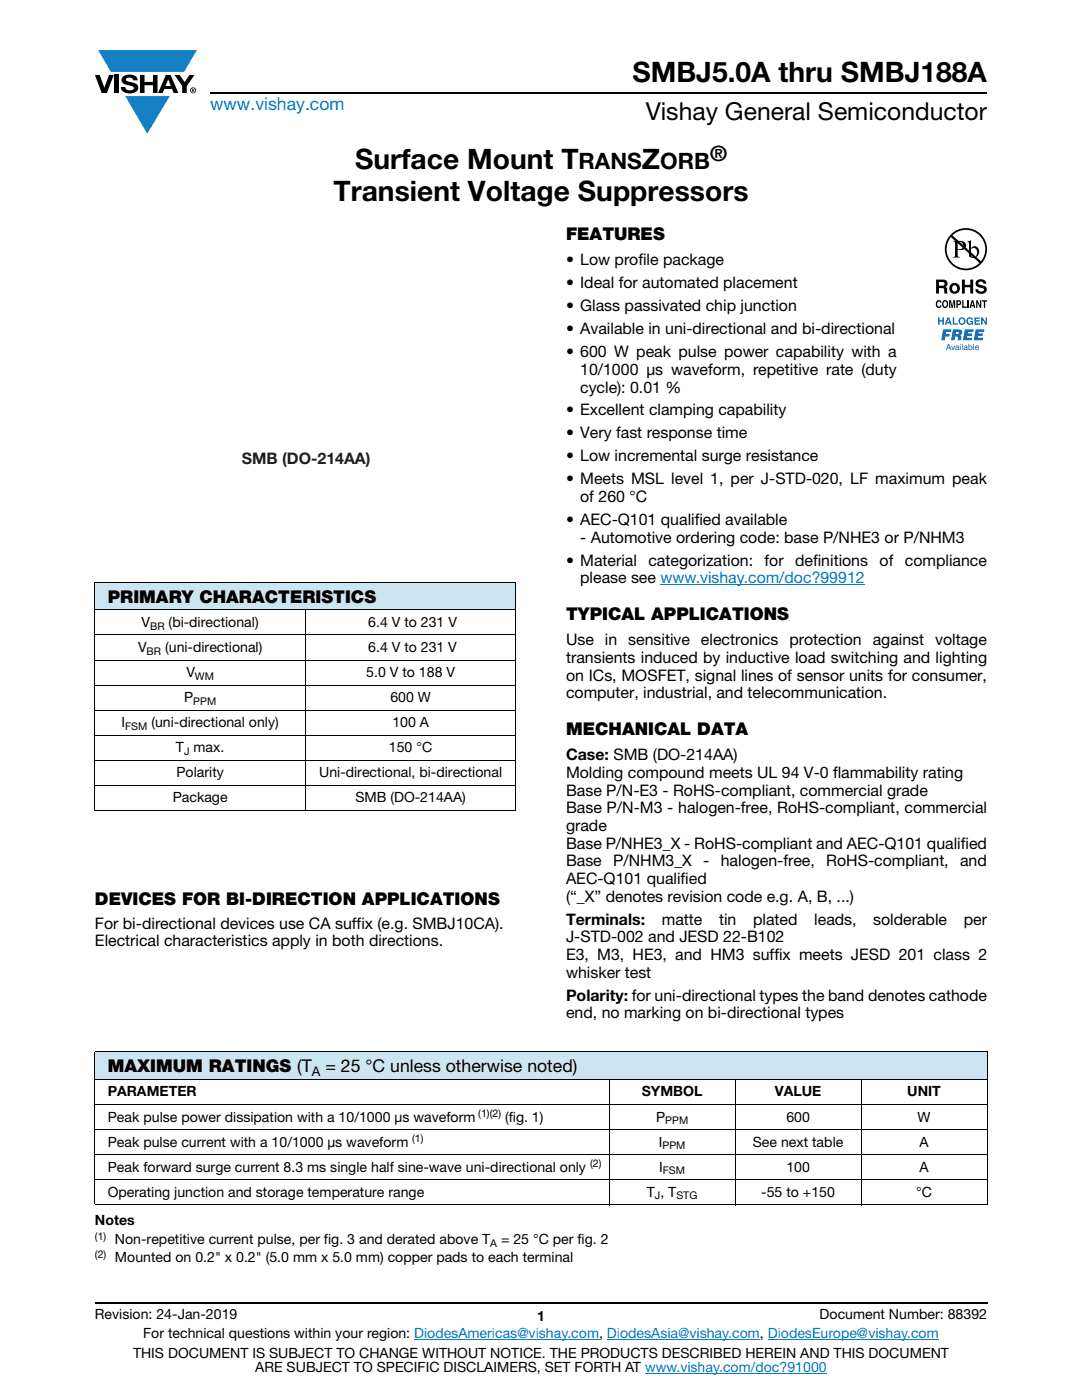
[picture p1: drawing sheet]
<svg xmlns="http://www.w3.org/2000/svg" width="216mm" height="279mm" viewBox="0 0 216 279" stroke-linecap="round" stroke-linejoin="round" font-family="sans-serif">
<defs><g id="words">
<g font-size="5.6">
<text x="126.2" y="16.4">SMBJ5.0A thru SMBJ188A</text>
<text x="70.8" y="33.8">Surface Mount T</text>
<text x="128.1" y="33.8">Z</text>
<text x="66.5" y="40.1">Transient Voltage Suppressors</text>
</g>
<text font-size="4.9" x="128.8" y="24">Vishay General Semiconductor</text>
<g font-size="4.5">
<text x="115.5" y="33.8">RANS</text>
<text x="131.7" y="33.8">ORB</text>
</g>
<text font-size="4.2" x="141.7" y="32.1">®</text>
<text font-size="3.5" fill="#007ec4" x="42" y="21.9">www.vishay.com</text>
<g font-size="3.5">
<text x="112.9" y="47.9">FEATURES</text>
<text x="21.5" y="120.3">PRIMARY CHARACTERISTICS</text>
<text x="112.9" y="123.7">TYPICAL APPLICATIONS</text>
<text x="112.9" y="146.6">MECHANICAL DATA</text>
<text x="18.9" y="180.7">DEVICES FOR BI-DIRECTION APPLICATIONS</text>
<text x="21.5" y="214">MAXIMUM RATINGS (T</text>
<text x="64.9" y="214">= 25 °C unless otherwise noted)</text>
</g>
<g font-size="3.2">
<text x="112.9" y="52.9">• Low profile package</text>
<text x="112.9" y="57.5">• Ideal for automated placement</text>
<text x="112.9" y="62.1">• Glass passivated chip junction</text>
<text x="112.9" y="66.7">• Available in uni-directional and bi-directional</text>
<text x="112.9" y="71.3">• 600 W peak pulse power capability with a</text>
<text x="115.8" y="74.8">10/1000 μs waveform, repetitive rate (duty</text>
<text x="112.9" y="82.9">• Excellent clamping capability</text>
<text x="115.8" y="78.3">cycle): 0.01 %</text>
<text x="112.9" y="87.5">• Very fast response time</text>
<text x="112.9" y="92.1">• Low incremental surge resistance</text>
<text x="112.9" y="96.7">• Meets MSL level 1, per J-STD-020, LF maximum peak</text>
<text x="115.8" y="100.2">of 260 °C</text>
<text x="112.9" y="104.8">• AEC-Q101 qualified available</text>
<text x="112.9" y="112.9">• Material</text>
<text x="115.8" y="108.3">- Automotive ordering code: base P/NHE3 or P/NHM3</text>
<text x="129.4" y="112.9">categorization:</text>
<text x="152.5" y="112.9">for</text>
<text x="158.7" y="112.9">definitions</text>
<text x="175.5" y="112.9">of</text>
<text x="180.6" y="112.9">compliance</text>
<text x="115.8" y="116.4">please see www.vishay.com/doc?99912</text>
<text x="112.9" y="128.8">Use in sensitive electronics protection against voltage</text>
<text x="112.9" y="132.3">transients induced by inductive load switching and lighting</text>
<text x="112.9" y="135.8">on ICs, MOSFET, signal lines of sensor units for consumer,</text>
<text x="112.9" y="139.4">computer, industrial, and telecommunication.</text>
<text x="112.9" y="155.2">Molding compound meets UL 94 V-0 flammability rating</text>
<text x="112.9" y="151.7">Case: SMB (DO-214AA)</text>
<text x="112.9" y="158.8">Base P/N-E3 - RoHS-compliant, commercial grade</text>
<text x="112.9" y="162.3">Base P/N-M3 - halogen-free, RoHS-compliant, commercial</text>
<text x="112.9" y="165.8">grade</text>
<text x="112.9" y="169.4">Base P/NHE3_X - RoHS-compliant and AEC-Q101 qualified</text>
<text x="112.9" y="172.9">Base</text>
<text x="122.3" y="172.9">P/NHM3_X</text>
<text x="140.3" y="172.9">-</text>
<text x="143.8" y="172.9">halogen-free,</text>
<text x="164.9" y="172.9">RoHS-compliant,</text>
<text x="191.6" y="172.9">and</text>
<text x="112.9" y="176.4">AEC-Q101 qualified</text>
<text x="112.9" y="179.9">(“_X” denotes revision code e.g. A, B, ...)</text>
<text x="18.9" y="185.4">For bi-directional devices use CA suffix (e.g. SMBJ10CA).</text>
<text x="112.9" y="184.5">Terminals:</text>
<text x="132.1" y="184.5">matte</text>
<text x="143.5" y="184.5">tin</text>
<text x="150.3" y="184.5">plated</text>
<text x="162.5" y="184.5">leads,</text>
<text x="174.2" y="184.5">solderable</text>
<text x="192.3" y="184.5">per</text>
<text x="18.9" y="188.9">Electrical characteristics apply in both directions.</text>
<text x="112.9" y="188">J-STD-002 and JESD 22-B102</text>
<text x="112.9" y="191.6">E3, M3, HE3, and HM3 suffix meets JESD 201 class 2</text>
<text x="112.9" y="195.1">whisker test</text>
<text x="112.9" y="199.7">Polarity: for uni-directional types the band denotes cathode</text>
<text x="112.9" y="203.2">end, no marking on bi-directional types</text>
</g>
<text font-size="3.2" fill="#201d1e" x="48.2" y="92.7">SMB (DO-214AA)</text>
<g font-size="2.8">
<text x="28.3" y="125.1">V</text>
<text x="33.7" y="125.1">(bi-directional)</text>
<text x="73.5" y="125.1">6.4 V to 231 V</text>
<text x="27.5" y="130.1">V</text>
<text x="32.9" y="130.1">(uni-directional)</text>
<text x="73.5" y="130.1">6.4 V to 231 V</text>
<text x="37.2" y="135.1">V</text>
<text x="73.1" y="135.1">5.0 V to 188 V</text>
<text x="36.7" y="140.1">P</text>
<text x="77.9" y="140.1">600 W</text>
<text x="24.3" y="145.1">I</text>
<text x="30.2" y="145.1">(uni-directional only)</text>
<text x="78.3" y="145.1">100 A</text>
<text x="35.1" y="150.1">T max.</text>
<text x="35.2" y="155.1">Polarity</text>
<text x="63.7" y="155.1">Uni-directional, bi-directional</text>
<text x="77.6" y="150.1">150 °C</text>
<text x="34.5" y="160.1">Package</text>
<text x="70.9" y="160.1">SMB (DO-214AA)</text>
<text x="21.5" y="218.8">PARAMETER</text>
<text x="128.1" y="218.8">SYMBOL</text>
<text x="154.6" y="218.8">VALUE</text>
<text x="181" y="218.8">UNIT</text>
<text x="21.5" y="223.8">Peak pulse power dissipation with a 10/1000 μs waveform</text>
<text x="100.8" y="223.8">(fig. 1)</text>
<text x="130.9" y="223.8">P</text>
<text x="156.9" y="223.8">600</text>
<text x="183.1" y="223.8">W</text>
<text x="21.5" y="228.8">Peak pulse current with a 10/1000 μs waveform</text>
<text x="21.5" y="233.8">Peak forward surge current 8.3 ms single half sine-wave uni-directional only</text>
<text x="131.5" y="228.8">I</text>
<text x="131.5" y="233.8">I</text>
<text x="150.2" y="228.8">See next table</text>
<text x="156.9" y="233.8">100</text>
<text x="183.5" y="228.8">A</text>
<text x="183.5" y="233.8">A</text>
<text x="21.5" y="238.8">Operating junction and storage temperature range</text>
<text x="129.1" y="238.8">T , T</text>
<text x="151.9" y="238.8">-55 to +150</text>
<text x="182.8" y="238.8">°C</text>
<text x="18.9" y="244.4">Notes</text>
<text x="22.9" y="248.3">Non-repetitive current pulse, per fig. 3 and derated above T</text>
<text x="22.9" y="251.8">Mounted on 0.2&quot; x 0.2&quot; (5.0 mm x 5.0 mm) copper pads to each terminal</text>
<text x="100" y="248.3">= 25 °C per fig. 2</text>
<text x="18.9" y="263.3">Revision: 24-Jan-2019</text>
<text x="107.2" y="263.6">1</text>
<text x="163.6" y="263.3">Document Number: 88392</text>
<text x="28.6" y="267.1">For technical questions within your region: DiodesAmericas@vishay.com, DiodesAsia@vishay.com, DiodesEurope@vishay.com</text>
<text x="26.5" y="271">THIS DOCUMENT IS SUBJECT TO CHANGE WITHOUT NOTICE. THE PRODUCTS DESCRIBED HEREIN AND THIS DOCUMENT</text>
<text x="50.9" y="273.8">ARE SUBJECT TO SPECIFIC DISCLAIMERS, SET FORTH AT www.vishay.com/doc?91000</text>
</g>
<text font-size="2.6" x="62.3" y="214.7">A</text>
<g font-size="2.1">
<text x="30" y="125.6">BR</text>
<text x="29.3" y="130.6">BR</text>
<text x="38.9" y="135.6">WM</text>
<text x="38.6" y="140.6">PPM</text>
<text x="25" y="145.6">FSM</text>
<text x="36.7" y="150.6">J</text>
<text x="82.3" y="228">(1)</text>
<text x="95.4" y="223">(1)(2)</text>
<text x="132.7" y="224.3">PPM</text>
<text x="117.7" y="233">(2)</text>
<text x="132.2" y="229.3">PPM</text>
<text x="130.7" y="239.3">J</text>
<text x="132.3" y="234.3">FSM</text>
<text x="135" y="239.3">STG</text>
<text x="18.9" y="247.5">(1)</text>
<text x="18.9" y="251">(2)</text>
<text x="97.8" y="248.8">A</text>
</g>
<text font-size="1.7" fill="#0160ae" x="188.7" y="69.9">Available</text>
</g></defs>
<g fill="#147fc3">
<path d="M19.6 10h19.7l-2.6 4.3h-1.1h-13.5z"/>
<path d="M25 19.2h8.9l-4.5 7.5z"/>
</g>
<g fill="#000">
<path d="M18.9 15h1l.9 2.5 1-2.5h.9l-1.4 3.6h-1zM22.9 15h.9v3.6h-.9zM24.6 15.3a2.1 2.1 0 0 1 2.8 .3l.1 .4h-.9a.79 .79 0 0 0-.7-.5 .79 .79 0 0 0-.8 .4l.3 .3 1 .2a1.08 1.08 0 0 1 1.2 1 1.08 1.08 0 0 1-1.1 1.2 1.73 1.73 0 0 1-2.4-1.2h.9a.96 .96 0 0 0 .8 .6 .96 .96 0 0 0 .9-.4 1.31 1.31 0 0 0-1.2-.6 1.03 1.03 0 0 1-1.1-.6 1.03 1.03 0 0 1 .2-1.1zM27.9 15h.9v1.3h1.7v-1.3h.9v3.6h-.9v-1.6h-1.7v1.6h-.9zM34.8 15h1.1l.9 1.4 1-1.4h1l-1.5 2.2v1.4h-.9v-1.4z"/>
<path d="M33.6 15.9l.5 1.3h-1.1zM33.1 15l-1.6 3.6h1l.3-.8h1.5l.3 .8h1l-1.6-3.6z"/>
<path d="M38.4 17.8h.2v.2h-.2zM38.3 17.7v.7h.1v-.3l.4 .3-.2-.3 .2-.2-.1-.2z"/>
<path d="M38.1 18a.46 .46 0 0 1 .9 0 .46 .46 0 0 1-.9 0zM37.9 18a.6 .6 0 0 0 1.2 0 .6 .6 0 0 0-1.2 0z"/>
</g>
<path d="M42 18.6h155M18.9 260h178.1" fill="none" stroke="#000" stroke-width=".36"/>
<path d="M131.8 116.7h40.8M82.6 267.3h36.9M121.1 267.3h30.5M128.7 274h36.3M153.2 267.3h34.1" fill="none" stroke="#007ec4" stroke-width=".2"/>
<path d="M18.9 116.2h84.1v5.5h-84.1z" fill="#cce5f3"/>
<g fill="none" stroke="#000" stroke-width=".2">
<path d="M18.9 116.2h84.1M18.9 116.3v40.3M103 116.3v40.3M18.9 121.7h84.1M18.9 126.7h84.1M18.9 131.7h84.1M18.9 136.7h84.1M60.9 121.6v40.2M18.9 141.7h84.1M18.9 146.7h84.1M18.9 151.7h84.1M18.9 156.7h84.1"/>
<path d="M18.9 156.8v4.8M103 156.8v4.8M18.9 161.7h84.1"/>
</g>
<g fill="#fff">
<path d="M41.9 56h38.1v37.4h-38.1z"/>
<path d="M186.7 45.5h10.3v24.8h-10.3z"/>
</g>
<g fill="#000">
<path d="M191.9 55.8h.6v1.1h1.1v-1.1h.6v2.8h-.6v-1.3h-1.1v1.3h-.6zM195 55.9a1.15 1.15 0 0 1 1.8 .7h-.5l-.1-.1a.68 .68 0 0 0-.9-.2v.4l.2 .1a1.29 1.29 0 0 1 1.4 .9 1.17 1.17 0 0 1-1.1 1 1.17 1.17 0 0 1-1.2-1h.6v.2a.67 .67 0 0 0 1.1-.1l-.2-.3-.6-.1a.82 .82 0 0 1-.8-.5 .82 .82 0 0 1 .3-1zM194.8 59.9h.3l.5 1.1v-1.1h.2v1.5h-.3l-.5-1v1h-.2zM186.9 60.1l.4-.2 .3 .1 .2 .4-.6-.2a.66 .66 0 0 0 .1 1l.3-.3h.2a.54 .54 0 0 1-.4 .6 .54 .54 0 0 1-.6-.5zM189.4 59.9h.4l.2 1.2 .2-1.2h.4v1.5h-.3v-1.2l-.2 1.2h-.2l-.3-1.2v1.2h-.2zM192 59.9h.3v1.3h.6v.2h-.9zM193 59.9h.3v1.5h-.3zM195.9 59.9h1.1v.3h-.4v1.2h-.3v-1.2h-.4z"/>
<path d="M187.4 56.3v.7h.9a.39 .39 0 0 0 0-.7zM186.8 55.8h1.4a.79 .79 0 0 1 .8 .4 .79 .79 0 0 1-.1 .9l-.3 .1a.98 .98 0 0 1 .4 1.2l.1 .2h-.6l-.2-1.1h-.9v1.1h-.6z"/>
<path d="M190 47a3.9 3.9 0 0 1 5.3-.1 3.9 3.9 0 0 1 .4 5.2zM189.7 47.3l5.8 5.2a3.9 3.9 0 0 1-5.4 .1 3.9 3.9 0 0 1-.4-5.3zM188.5 49.7a4.2 4.2 0 0 0 8.5 0 4.2 4.2 0 0 0-8.5 0z"/>
<path d="M190.2 57a.63 .63 0 0 0-.2 .8 .63 .63 0 0 0 .7 .3 .63 .63 0 0 0 .3-.8 .63 .63 0 0 0-.8-.3zM189.4 57.5a1.1 1.1 0 0 1 2.2 0 1.1 1.1 0 0 1-2.2 0z"/>
<path d="M191.1 48.3v1.3a.75 .75 0 0 0 1.1-.6 .75 .75 0 0 0-1.1-.7zM190.1 48.1a2.81 2.81 0 0 1 2.5 .3 .97 .97 0 0 1-.1 1.2 .97 .97 0 0 1-1.2 .3l-.2-.1v1.1v.2l.5 .3h-1.5l.3-.2 .2-.3v-2.3l-.1-.3z"/>
<path d="M193.8 49.7v1.4l.1 .1a.72 .72 0 0 0 .8 0 .72 .72 0 0 0 .3-.8 .72 .72 0 0 0-.4-.8 .72 .72 0 0 0-.8 .1zM193 48.2l.8-.2v1.6a.89 .89 0 0 1 1.1-.4 .89 .89 0 0 1 .5 1 1.23 1.23 0 0 1-.7 1.2 1.23 1.23 0 0 1-1.3-.2l-.1-2.7z"/>
<path d="M188.4 60.2a.64 .64 0 0 0 .2 1h.1a.64 .64 0 0 0-.1-1zM188.2 60l.2-.1a.56 .56 0 0 1 .7 .4 .82 .82 0 0 1-.5 1.2h-.2a.89 .89 0 0 1-.2-1.5z"/>
<path d="M191.1 60.2v.4l.4-.1v-.3zM190.8 59.9h.6a.5 .5 0 0 1 .4 .5 .5 .5 0 0 1-.4 .5h-.3v.5h-.3z"/>
<path d="M194 60.3l-.1 .6h.3zM193.9 59.9h.3l.4 1.5h-.3v-.3h-.5l-.1 .3h-.3z"/>
</g>
<g fill="#0160ae">
<path d="M187.2 63.4h.3v.5h.5v-.5h.3v1.4h-.3v-.6h-.5v.6h-.3z"/>
<path d="M190.1 63.4h.3v1.1h.7v.3h-1z"/>
<path d="M193 63.6a.68 .68 0 0 1 1.2 .2l-.9-.2a.55 .55 0 0 0-.2 .6 .55 .55 0 0 0 .4 .4l.4-.3h-.3v-.3h.6v.8h-.2l-.1-.2a.71 .71 0 0 1-1 0 .71 .71 0 0 1 .1-1z"/>
<path d="M194.5 63.4h1v.2h-.8v.3h.8v.3h-.8v.3h.8v.3h-1z"/>
<path d="M195.8 63.4h.3l.6 1v-1h.3v1.4h-.3l-.6-1v1h-.3z"/>
<path d="M188.2 65.7h1.7l-.1 .6h-1l-.1 .3h.8l-.1 .5h-.8l-.1 .8h-.7z"/>
<path d="M192.5 65.7h1.8l-.1 .6h-1.1v.3h.9l-.1 .5h-.9l-.1 .3h1.1l-.1 .5h-1.8z"/>
<path d="M194.7 65.7h1.7v.6h-1.1v.3h.8v.5h-.9l-.1 .3h1.1l-.1 .5h-1.8z"/>
<path d="M189.2 63.7l-.2 .6h.4zM189 63.4h.4l.5 1.4h-.3l-.1-.3h-.6l-.1 .3h-.3z"/>
<path d="M191.5 64.1a.47 .47 0 0 0 .9 0 .47 .47 0 0 0-.9 0zM191.2 64.1a.75 .75 0 0 1 1.5 0 .75 .75 0 0 1-1.5 0z"/>
<path d="M190.8 66.2l-.1 .5 .6-.1-.1-.3zM190.1 65.7l1.8 .2a.63 .63 0 0 1-.3 1l.2 .2v.8h-.7v-.6l-.3-.1h-.2l-.1 .7h-.7z"/>
</g>
<path d="M18.9 209.9h178.1v5.5h-178.1z" fill="#cce5f3"/>
<g fill="#fff">
<path d="M18.9 215.4h102.7v5h-102.7z"/>
<path d="M121.6 215.4h25.1v5h-25.1z"/>
<path d="M146.7 215.4h25.1v5h-25.1z"/>
<path d="M171.8 215.4h25.2v5h-25.2z"/>
</g>
<path d="M18.9 209.9h178.1M18.9 215.4h178.1M18.9 210v30.3M121.6 215.3v25.2M146.7 215.3v25.2M171.8 215.3v25.2M197 210v30.3M18.9 220.4h178.1M18.9 225.4h178.1M18.9 230.4h178.1M18.9 235.4h178.1M18.9 240.4h178.1" fill="none" stroke="#000" stroke-width=".2"/>
<use href="#words"/>
</svg>
